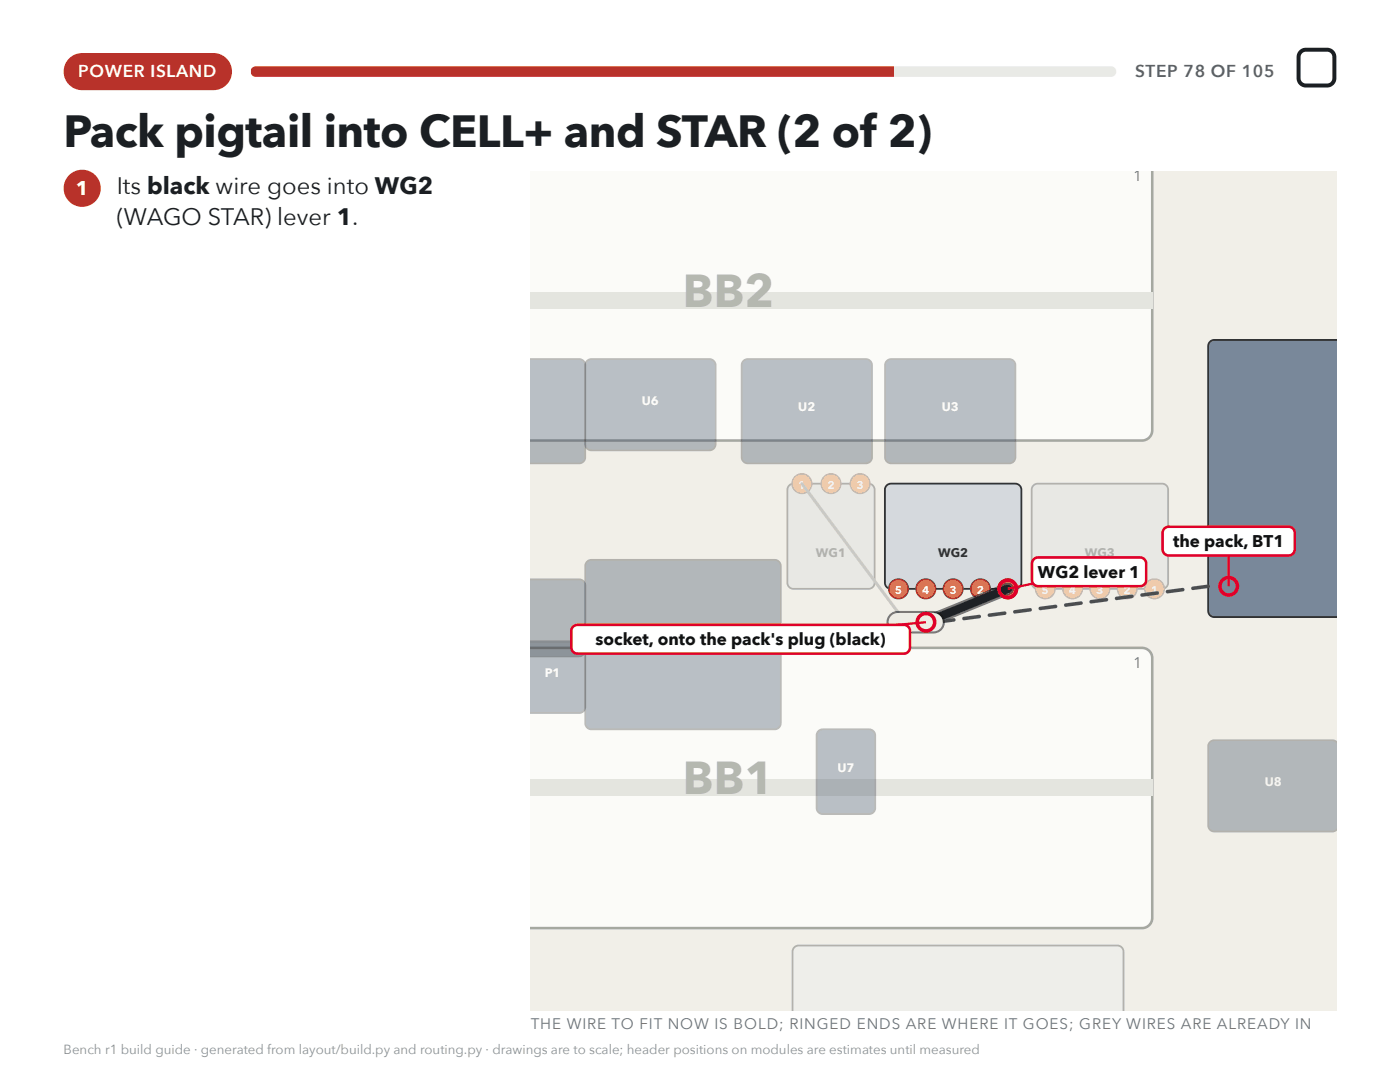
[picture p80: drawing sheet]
<svg xmlns="http://www.w3.org/2000/svg" width="279mm" height="216mm" viewBox="0 0 279 216" stroke-linecap="round" stroke-linejoin="round" font-family="sans-serif">
<defs><g id="words">
<g font-size="9.2" fill="#b5b8b0">
<text x="136.3" y="61.2">BB2</text>
<text x="136.3" y="158.5">BB1</text>
</g>
<text font-size="9" fill="#1b1f23" x="12.7" y="29.4">Pack pigtail into CELL+ and STAR (2 of 2)</text>
<g font-size="4.8" fill="#1b1f23">
<text x="23.3" y="38.6">Its black wire goes into WG2</text>
<text x="23.3" y="45">(WAGO STAR) lever 1.</text>
</g>
<text font-size="4" fill="#fff" x="15.1" y="38.9">1</text>
<text font-size="3.4" fill="#fff" x="15.6" y="15.3">POWER ISLAND</text>
<text font-size="3.4" fill="#59626b" x="226.6" y="15.3">STEP 78 OF 105</text>
<g font-size="3.4" fill="#111">
<text x="234.1" y="109.2">the pac</text>
<text x="246.1" y="109.2">k, BT1</text>
<text x="207.2" y="115.3">WG2 lever 1</text>
<text x="118.9" y="128.8">socket, onUt1</text>
<text x="136.7" y="128.8">o the pack's</text>
<text x="157.2" y="128.8">plug (black)</text>
</g>
<g font-size="3.1" fill="#777">
<text x="226.1" y="36.1">1</text>
<text x="226.1" y="133.4">1</text>
</g>
<text font-size="3" fill="#6b737b" x="105.9" y="205.3">THE WIRE TO FIT NOW IS BOLD; RINGED ENDS ARE WHERE IT GOES; GREY WIRES ARE ALREADY IN</text>
<text font-size="2.6" fill="#8a9198" x="12.7" y="210.3">Bench r1 build guide · generated from layout/build.py and routing.py · drawings are to scale; header positions on modules are estimates until measured</text>
<g font-size="2.5" fill="#fff">
<text x="128.1" y="80.8">U6</text>
<text x="159.3" y="82.1">U2</text>
<text x="187.9" y="82.1">U3</text>
<text x="108.7" y="135.1">P1</text>
<text x="167.1" y="154">U7</text>
<text x="252.4" y="156.8">U8</text>
</g>
<g font-size="2.5" fill="#222">
<text x="162.8" y="111.1">WG1</text>
<text x="187.2" y="111.1">WG2</text>
<text x="216.5" y="111.1">WG3</text>
</g>
<g font-size="2.3" fill="#fff">
<text x="159.3" y="97.6">1</text>
<text x="165.1" y="97.6">2</text>
<text x="170.9" y="97.6">3</text>
<text x="178.6" y="118.6">5</text>
<text x="184" y="118.6">4</text>
<text x="189.5" y="118.6">3</text>
<text x="194.9" y="118.6">2</text>
<text x="200.4" y="118.6">1</text>
<text x="207.9" y="118.6">5</text>
<text x="213.3" y="118.6">4</text>
<text x="218.8" y="118.6">3</text>
<text x="224.2" y="118.6">2</text>
<text x="229.7" y="118.6">1</text>
</g>
</g></defs>
<path d="M13.8 11.7l1-.7 1.4-.4h26.4a3.7 3.7 0 0 1 3.7 3.7 3.7 3.7 0 0 1-3.7 3.7h-26.2a3.7 3.7 0 0 1-3.4-2.3 3.7 3.7 0 0 1 .8-4z" fill="#b8322a"/>
<path d="M50.3 13.5l.8-.3h170.6a1.06 1.06 0 0 1 1.1 1.1 1.06 1.06 0 0 1-1.1 1h-170.6a1.06 1.06 0 0 1-1-.6 1.06 1.06 0 0 1 .2-1.2z" fill="#e9eae6"/>
<path d="M50 13.2h128.3v2.1h-128.3z" fill="#b8322a"/>
<path d="M105.8 34.1h161v167.6h-161z" fill="#f1efe8"/>
<path d="M105.8 34.1h124.2v51.8a2.05 2.05 0 0 1-2.1 2h-122.1z" fill="#fbfbf8"/>
<path d="M230 34.1v51.8a2.05 2.05 0 0 1-2.1 2h-122.1" fill="none" stroke="#a5a8a0" stroke-width=".51"/>
<path d="M105.8 58.3h124.2v3.3h-124.2z" fill="#e4e5df"/>
<path d="M105.8 129.3h122.1a2.05 2.05 0 0 1 2.1 2v51.8a2.05 2.05 0 0 1-2.1 2.1h-122.1z" fill="#fbfbf8"/>
<path d="M105.8 129.3h122.1a2.05 2.05 0 0 1 2.1 2v51.8a2.05 2.05 0 0 1-2.1 2.1h-122.1" fill="none" stroke="#a5a8a0" stroke-width=".51"/>
<path d="M105.8 155.6h124.2v3.3h-124.2z" fill="#e4e5df"/>
<path d="M105.8 71.6h9.8a1.23 1.23 0 0 1 1.2 1.3v18.3a1.23 1.23 0 0 1-1.2 1.3h-9.8z" fill="#1e3550"/>
<path d="M105.8 71.6h9.8a1.23 1.23 0 0 1 1.2 1.3v18.3a1.23 1.23 0 0 1-1.2 1.3h-9.8" fill="none" stroke="#222" stroke-width=".36"/>
<path d="M117.2 72l.8-.4h23.6a1.23 1.23 0 0 1 1.2 1.3v15.7a1.23 1.23 0 0 1-1.2 1.3h-23.6a1.23 1.23 0 0 1-1.2-1.3v-15.7z" fill="#1e3550"/>
<path d="M117.2 72l.8-.4h23.6a1.23 1.23 0 0 1 1.2 1.3v15.7a1.23 1.23 0 0 1-1.2 1.3h-23.6a1.23 1.23 0 0 1-1.2-1.3v-15.7z" fill="none" stroke="#222" stroke-width=".36"/>
<path d="M148.4 72l.8-.4h23.6a1.23 1.23 0 0 1 1.2 1.3v18.3a1.23 1.23 0 0 1-1.2 1.3h-23.6a1.23 1.23 0 0 1-1.2-1.3v-18.3z" fill="#1e3550"/>
<path d="M148.4 72l.8-.4h23.6a1.23 1.23 0 0 1 1.2 1.3v18.3a1.23 1.23 0 0 1-1.2 1.3h-23.6a1.23 1.23 0 0 1-1.2-1.3v-18.3z" fill="none" stroke="#222" stroke-width=".36"/>
<path d="M177 72l.9-.4h23.5a1.23 1.23 0 0 1 1.2 1.3v18.3a1.23 1.23 0 0 1-1.2 1.3h-23.5a1.23 1.23 0 0 1-1.3-1.3v-18.3z" fill="#1e3550"/>
<path d="M177 72l.9-.4h23.5a1.23 1.23 0 0 1 1.2 1.3v18.3a1.23 1.23 0 0 1-1.2 1.3h-23.5a1.23 1.23 0 0 1-1.3-1.3v-18.3z" fill="none" stroke="#222" stroke-width=".36"/>
<path d="M117.2 112.1l.8-.4h36.6a1.23 1.23 0 0 1 1.2 1.2v31.4a1.23 1.23 0 0 1-1.2 1.2h-36.6a1.23 1.23 0 0 1-1.2-1.2v-31.4z" fill="#1e3550"/>
<path d="M117.2 112.1l.8-.4h36.6a1.23 1.23 0 0 1 1.2 1.2v31.4a1.23 1.23 0 0 1-1.2 1.2h-36.6a1.23 1.23 0 0 1-1.2-1.2v-31.4z" fill="none" stroke="#222" stroke-width=".36"/>
<path d="M105.8 128h9.8a1.23 1.23 0 0 1 1.2 1.2v11.8a1.23 1.23 0 0 1-1.2 1.3h-9.8z" fill="#1e3550"/>
<path d="M105.8 128h9.8a1.23 1.23 0 0 1 1.2 1.2v11.8a1.23 1.23 0 0 1-1.2 1.3h-9.8" fill="none" stroke="#222" stroke-width=".36"/>
<path d="M105.8 115.6h9.8a1.23 1.23 0 0 1 1.2 1.2v12.9a1.23 1.23 0 0 1-1.2 1.3h-9.8z" fill="#1e3550"/>
<path d="M105.8 115.6h9.8a1.23 1.23 0 0 1 1.2 1.2v12.9a1.23 1.23 0 0 1-1.2 1.3h-9.8" fill="none" stroke="#222" stroke-width=".36"/>
<path d="M163.3 145.9l.9-.4h9.2a1.23 1.23 0 0 1 1.3 1.3v14.4a1.23 1.23 0 0 1-1.3 1.2h-9.2a1.23 1.23 0 0 1-1.2-1.2v-14.4z" fill="#1e3550"/>
<path d="M163.3 145.9l.9-.4h9.2a1.23 1.23 0 0 1 1.3 1.3v14.4a1.23 1.23 0 0 1-1.3 1.2h-9.2a1.23 1.23 0 0 1-1.2-1.2v-14.4z" fill="none" stroke="#222" stroke-width=".36"/>
<path d="M157.5 96.9l.9-.4h14.9a1.23 1.23 0 0 1 1.3 1.2v18.6a1.23 1.23 0 0 1-1.3 1.2h-14.9a1.23 1.23 0 0 1-1.3-1.2v-18.6z" fill="#d3d8dd"/>
<path d="M157.5 96.9l.9-.4h14.9a1.23 1.23 0 0 1 1.3 1.2v18.6a1.23 1.23 0 0 1-1.3 1.2h-14.9a1.23 1.23 0 0 1-1.3-1.2v-18.6z" fill="none" stroke="#222" stroke-width=".36"/>
<circle cx="160" cy="96.5" r="1.95" fill="#f07a1a"/>
<circle cx="160" cy="96.5" r="1.95" fill="none" stroke="#7a3a00" stroke-width=".31"/>
<circle cx="165.8" cy="96.5" r="1.95" fill="#f07a1a"/>
<circle cx="165.8" cy="96.5" r="1.95" fill="none" stroke="#7a3a00" stroke-width=".31"/>
<circle cx="171.7" cy="96.5" r="1.95" fill="#f07a1a"/>
<circle cx="171.7" cy="96.5" r="1.95" fill="none" stroke="#7a3a00" stroke-width=".31"/>
<path d="M177 96.9l.8-.4h24.8a1.23 1.23 0 0 1 1.2 1.2v18.6a1.23 1.23 0 0 1-1.2 1.2h-24.8a1.23 1.23 0 0 1-1.2-1.2v-18.6z" fill="#d3d8dd"/>
<path d="M177 96.9l.8-.4h24.8a1.23 1.23 0 0 1 1.2 1.2v18.6a1.23 1.23 0 0 1-1.2 1.2h-24.8a1.23 1.23 0 0 1-1.2-1.2v-18.6z" fill="none" stroke="#222" stroke-width=".36"/>
<circle cx="201.1" cy="117.5" r="1.95" fill="#f07a1a"/>
<circle cx="201.1" cy="117.5" r="1.95" fill="none" stroke="#7a3a00" stroke-width=".31"/>
<circle cx="195.7" cy="117.5" r="1.95" fill="#f07a1a"/>
<circle cx="195.7" cy="117.5" r="1.95" fill="none" stroke="#7a3a00" stroke-width=".31"/>
<circle cx="190.2" cy="117.5" r="1.95" fill="#f07a1a"/>
<circle cx="190.2" cy="117.5" r="1.95" fill="none" stroke="#7a3a00" stroke-width=".31"/>
<circle cx="184.8" cy="117.5" r="1.95" fill="#f07a1a"/>
<circle cx="184.8" cy="117.5" r="1.95" fill="none" stroke="#7a3a00" stroke-width=".31"/>
<circle cx="179.3" cy="117.5" r="1.95" fill="#f07a1a"/>
<circle cx="179.3" cy="117.5" r="1.95" fill="none" stroke="#7a3a00" stroke-width=".31"/>
<path d="M206.2 96.9l.9-.4h24.8a1.23 1.23 0 0 1 1.2 1.2v18.6a1.23 1.23 0 0 1-1.2 1.2h-24.8a1.23 1.23 0 0 1-1.2-1.2v-18.6z" fill="#d3d8dd"/>
<path d="M206.2 96.9l.9-.4h24.8a1.23 1.23 0 0 1 1.2 1.2v18.6a1.23 1.23 0 0 1-1.2 1.2h-24.8a1.23 1.23 0 0 1-1.2-1.2v-18.6z" fill="none" stroke="#222" stroke-width=".36"/>
<circle cx="230.4" cy="117.5" r="1.95" fill="#f07a1a"/>
<circle cx="230.4" cy="117.5" r="1.95" fill="none" stroke="#7a3a00" stroke-width=".31"/>
<circle cx="225" cy="117.5" r="1.95" fill="#f07a1a"/>
<circle cx="225" cy="117.5" r="1.95" fill="none" stroke="#7a3a00" stroke-width=".31"/>
<circle cx="219.5" cy="117.5" r="1.95" fill="#f07a1a"/>
<circle cx="219.5" cy="117.5" r="1.95" fill="none" stroke="#7a3a00" stroke-width=".31"/>
<circle cx="214.1" cy="117.5" r="1.95" fill="#f07a1a"/>
<circle cx="214.1" cy="117.5" r="1.95" fill="none" stroke="#7a3a00" stroke-width=".31"/>
<circle cx="208.6" cy="117.5" r="1.95" fill="#f07a1a"/>
<circle cx="208.6" cy="117.5" r="1.95" fill="none" stroke="#7a3a00" stroke-width=".31"/>
<path d="M241.5 68.2l.8-.4h24.4v55.3h-24.4a1.23 1.23 0 0 1-1.2-1.2v-52.8z" fill="#6f7f94"/>
<path d="M266.7 67.8h-24.4a1.23 1.23 0 0 0-1.2 1.3v52.8a1.23 1.23 0 0 0 1.2 1.2h24.4" fill="none" stroke="#222" stroke-width=".36"/>
<path d="M158.5 189l.9-.3h63.6a1.23 1.23 0 0 1 1.2 1.2v11.8h-66v-11.8z" fill="#e9ecef"/>
<path d="M158.2 201.7v-11.8a1.23 1.23 0 0 1 1.2-1.2h63.6a1.23 1.23 0 0 1 1.2 1.2v11.8" fill="none" stroke="#222" stroke-width=".36"/>
<path d="M241.5 148.1l.8-.4h23.6a.76 .76 0 0 1 .8 .3 .76 .76 0 0 1 0 .8v16.1a.74 .74 0 0 1 0 .8 .74 .74 0 0 1-.8 .2h-23.6a1.23 1.23 0 0 1-1.2-1.2v-15.8z" fill="#1e3550"/>
<path d="M266.7 148.1l-.8-.4h-23.6a1.23 1.23 0 0 0-1.2 1.2v15.8a1.23 1.23 0 0 0 1.2 1.2h23.6l.8-.3" fill="none" stroke="#222" stroke-width=".36"/>
<path d="M160 96.5l20.7 27.7" fill="none" stroke="#cfcbc0" stroke-width=".61"/>
<path d="M201.1 117.5l-16.3 6.7" fill="none" stroke="#111" stroke-width="2.5"/>
<path d="M201.1 117.5l-16.3 6.7" fill="none" stroke="#222" stroke-width="1.6"/>
<path d="M237.8 117.1l3.3-.5a.36 .36 0 0 1 .4 .3 .36 .36 0 0 1-.3 .4l-3.2 .4-.3-.2zM232.8 117.8l3.2-.5a.36 .36 0 0 1 .4 .3 .36 .36 0 0 1-.3 .4l-3.1 .4-.3-.2zM227.7 118.5l3.2-.5a.36 .36 0 0 1 .4 .3 .36 .36 0 0 1-.3 .4l-3.1 .4-.3-.3zM222.6 119.1l3.2-.5a.36 .36 0 0 1 .4 .4 .36 .36 0 0 1-.3 .4l-3.1 .4-.3-.3zM217.5 119.8l3.3-.5a.36 .36 0 0 1 .4 .3 .36 .36 0 0 1-.3 .4l-3.2 .4-.3-.2zM212.5 120.5l3.2-.5a.36 .36 0 0 1 .4 .3 .36 .36 0 0 1-.3 .4l-3.1 .4-.4-.2zM207.4 121.1l3.2-.4a.36 .36 0 0 1 .4 .3 .36 .36 0 0 1-.3 .4l-3.1 .4-.3-.3zM202.3 121.8l3.2-.5a.36 .36 0 0 1 .4 .3 .36 .36 0 0 1-.3 .4l-3.1 .4-.3-.2zM197.2 122.5l3.3-.5a.36 .36 0 0 1 .4 .3 .36 .36 0 0 1-.3 .4l-3.2 .4-.3-.2zM192.1 123.2l3.3-.5a.36 .36 0 0 1 .4 .3 .36 .36 0 0 1-.3 .4l-3.1 .4-.4-.3zM187.1 123.8l3.2-.5a.36 .36 0 0 1 .4 .3 .36 .36 0 0 1-.3 .4l-3.1 .5-.3-.3zM182.5 123.9l2.8-.1a.36 .36 0 0 1 .3 .4 .36 .36 0 0 1-.3 .3h-2.6l-.3-.3z" fill="#555"/>
<path d="M179.2 124.2h7.1" fill="none" stroke="#111" stroke-width="4.5"/>
<path d="M179.2 124.2h7.1" fill="none" stroke="#edebe4" stroke-width="3.7"/>
<path d="M184.8 124.2l-37 3.4" fill="none" stroke="#e0002a" stroke-width=".46"/>
<circle cx="184.8" cy="124.2" r="1.74" fill="none" stroke="#e0002a" stroke-width=".72" stroke-linecap="butt"/>
<path d="M114.4 125l.8-.3h65.2a1.23 1.23 0 0 1 1.2 1.2v3.3a1.23 1.23 0 0 1-1.2 1.2h-65.2a1.23 1.23 0 0 1-1.2-1.2v-3.4z" fill="#fff"/>
<path d="M114.4 125l.8-.3h65.2a1.23 1.23 0 0 1 1.2 1.2v3.3a1.23 1.23 0 0 1-1.2 1.2h-65.2a1.23 1.23 0 0 1-1.2-1.2v-3.4z" fill="none" stroke="#e0002a" stroke-width=".51"/>
<path d="M217.4 114.1l-16.3 3.4" fill="none" stroke="#e0002a" stroke-width=".46"/>
<circle cx="201.1" cy="117.5" r="1.74" fill="none" stroke="#e0002a" stroke-width=".72" stroke-linecap="butt"/>
<path d="M206.3 111.6l.9-.4h20.3a1.23 1.23 0 0 1 1.2 1.3v3.2a1.23 1.23 0 0 1-1.2 1.3h-20.3a1.23 1.23 0 0 1-1.2-1.3v-3.4z" fill="#fff"/>
<path d="M206.3 111.6l.9-.4h20.3a1.23 1.23 0 0 1 1.2 1.3v3.2a1.23 1.23 0 0 1-1.2 1.3h-20.3a1.23 1.23 0 0 1-1.2-1.3v-3.4z" fill="none" stroke="#e0002a" stroke-width=".51"/>
<path d="M245.2 108v9" fill="none" stroke="#e0002a" stroke-width=".46"/>
<circle cx="245.2" cy="117" r="1.74" fill="none" stroke="#e0002a" stroke-width=".72" stroke-linecap="butt"/>
<path d="M232.4 105.5l.9-.4h23.9a1.23 1.23 0 0 1 1.2 1.2v3.3a1.23 1.23 0 0 1-1.2 1.2h-23.9a1.23 1.23 0 0 1-1.3-1.2v-3.4z" fill="#fff"/>
<path d="M232.4 105.5l.9-.4h23.9a1.23 1.23 0 0 1 1.2 1.2v3.3a1.23 1.23 0 0 1-1.2 1.2h-23.9a1.23 1.23 0 0 1-1.3-1.2v-3.4z" fill="none" stroke="#e0002a" stroke-width=".51"/>
<path d="M259.6 10.3l.9-.4h4.3a1.45 1.45 0 0 1 1.5 1.5v4.2a1.46 1.46 0 0 1-1.5 1.5h-4.2a1.46 1.46 0 0 1-1.4-1.5v-4.4z" fill="none" stroke="#1b1f23" stroke-width=".79" stroke-linecap="butt"/>
<circle cx="16.4" cy="37.6" r="3.7" fill="#b8322a"/>
<use href="#words"/>
</svg>
